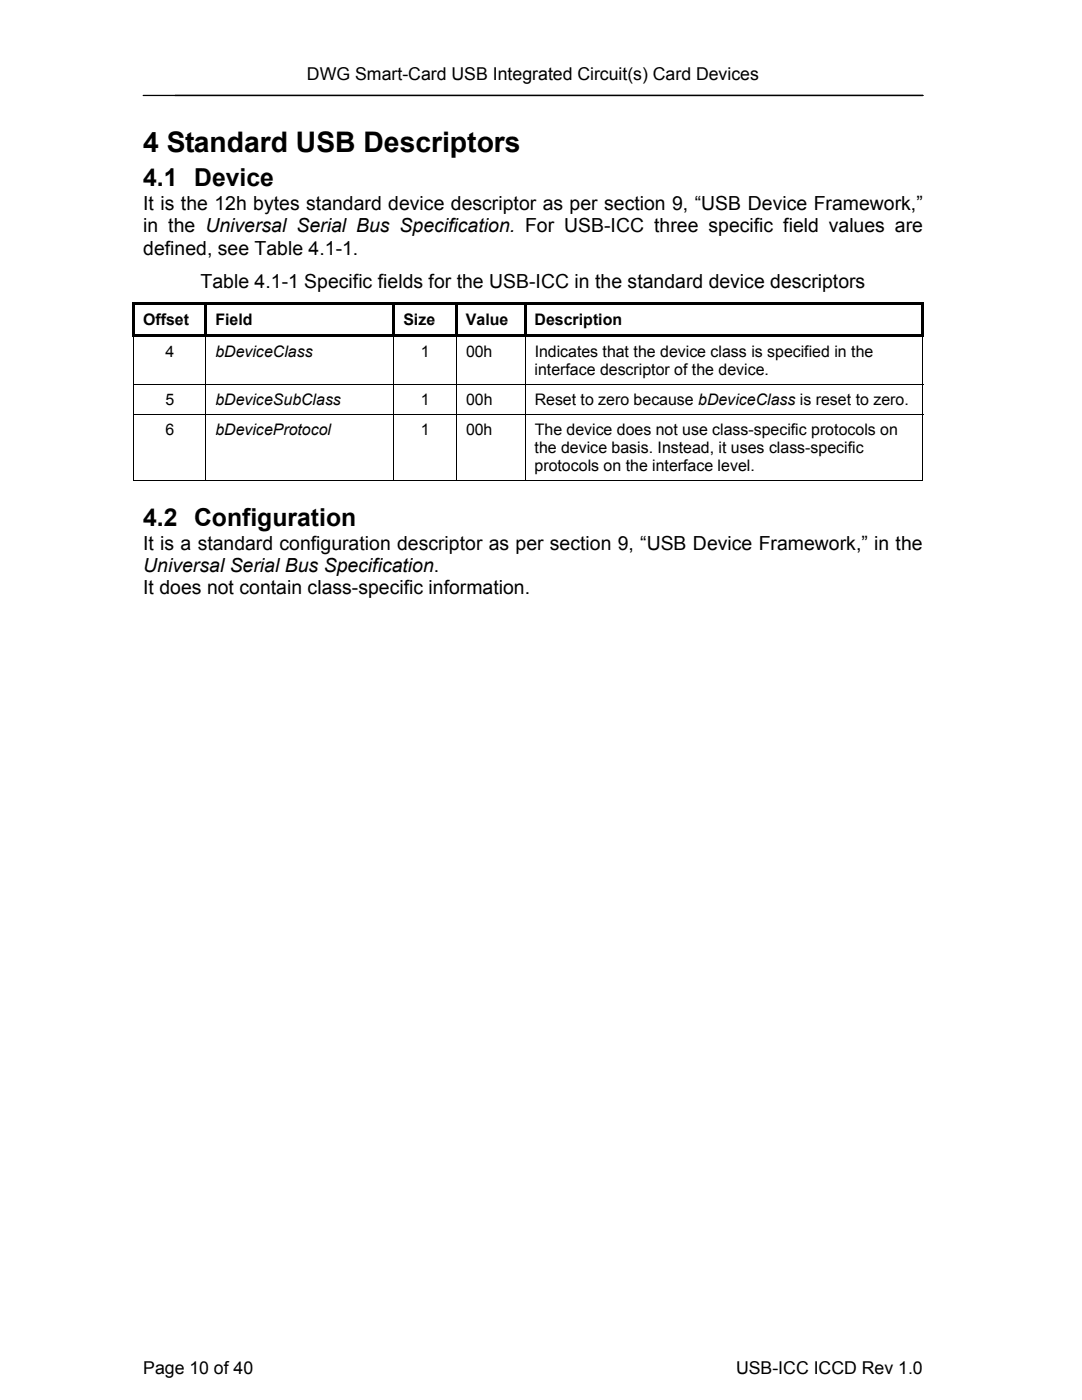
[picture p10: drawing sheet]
<svg xmlns="http://www.w3.org/2000/svg" width="216mm" height="279mm" viewBox="0 0 216 279" stroke-linecap="round" stroke-linejoin="round" font-family="sans-serif">
<defs><g id="words">
<text font-size="5.7" x="28.6" y="30.3">4 Standard USB Descriptors</text>
<g font-size="4.9">
<text x="28.6" y="37.2">4.1 Device</text>
<text x="28.6" y="105.1">4.2 Configuration</text>
</g>
<g font-size="3.9">
<text x="28.6" y="41.9">It is the 12h bytes standard device descriptor as per section 9, “USB Device Framework,”</text>
<text x="28.6" y="46.3">in the Universal Serial Bus Specification. For USB-ICC three specific field values are</text>
<text x="28.6" y="50.8">defined, see Table 4.1-1.</text>
<text x="40" y="57.4">Table 4.1-1 Specific fields for the USB-ICC in the standard device descriptors</text>
<text x="28.6" y="109.7">It is a standard configuration descriptor as per section 9, “USB Device Framework,” in the</text>
<text x="28.6" y="114.2">Universal Serial Bus Specification.</text>
<text x="28.6" y="118.6">It does not contain class-specific information.</text>
</g>
<g font-size="3.5">
<text x="61.3" y="16">DWG Smart-Card USB Integrated Circuit(s) Card Devices</text>
<text x="28.6" y="274.3">Page 10 of 40</text>
<text x="146.9" y="274.3">USB-ICC ICCD Rev 1.0</text>
</g>
<g font-size="3.2">
<text x="28.6" y="64.9">Offset</text>
<text x="43" y="64.9">Field</text>
<text x="80.5" y="64.9">Size</text>
<text x="93" y="64.9">Value</text>
<text x="106.7" y="64.9">Description</text>
<text x="33" y="71.2">4</text>
<text x="43" y="71.2">bDeviceClass</text>
<text x="84" y="71.2">1</text>
<text x="93" y="71.2">00h</text>
<text x="106.7" y="71.2">Indicates that the device class is specified in the</text>
<text x="106.7" y="74.8">interface descriptor of the device.</text>
<text x="33" y="80.8">5</text>
<text x="43" y="80.8">bDeviceSubClass</text>
<text x="84" y="80.8">1</text>
<text x="93" y="80.8">00h</text>
<text x="106.7" y="80.8">Reset to zero because bDeviceClass is reset to zero.</text>
<text x="33" y="86.7">6</text>
<text x="43" y="86.7">bDeviceProtocol</text>
<text x="84" y="86.7">1</text>
<text x="93" y="86.7">00h</text>
<text x="106.7" y="86.7">The device does not use class-specific protocols on</text>
<text x="106.7" y="90.4">the device basis. Instead, it uses class-specific</text>
<text x="106.7" y="94">protocols on the interface level.</text>
</g>
</g></defs>
<path d="M28.6 19.1h155.5" fill="none" stroke="#000" stroke-width=".25"/>
<g fill="#000">
<path d="M26.4 60.4h.5v.5h-.5zM26.4 60.4h158v.5h-158zM26.4 60.9h.5v5.8h-.5zM26.4 66.7h.5v.5h-.5zM26.4 66.7h158v.5h-158zM40.8 60.9h.5v5.8h-.5zM78.3 60.9h.5v5.8h-.5zM90.8 60.9h.5v5.8h-.5zM104.5 60.9h.5v5.8h-.5zM183.9 60.4h.5v.5h-.5zM183.9 60.9h.5v5.8h-.5zM183.9 66.7h.5v.5h-.5z"/>
<path d="M184.1 95.8h.1v.2h-.1z"/>
</g>
<g fill="none" stroke="#000" stroke-width=".2">
<path d="M26.6 76.7h157.6M26.7 67.2v9.4M26.7 76.8v5.7M41.1 67.2v9.4M41.1 76.8v5.7M78.6 67.2v9.4M78.6 76.8v5.7M91.1 67.2v9.4M91.1 76.8v5.7M104.8 67.2v9.4M104.8 76.8v5.7M184.1 67.2v9.4"/>
<path d="M184.1 76.8v5.7M26.6 82.6h157.6M26.6 95.9h14.4M26.7 82.7v13.3M41.1 82.7v13.3M41.2 95.9h37.3M78.6 82.7v13.3M78.7 95.9h12.3M91.1 82.7v13.3M91.2 95.9h13.5M104.8 82.7v13.3M104.9 95.9h79.2"/>
<path d="M184.1 82.7v13.3"/>
</g>
<use href="#words"/>
</svg>
